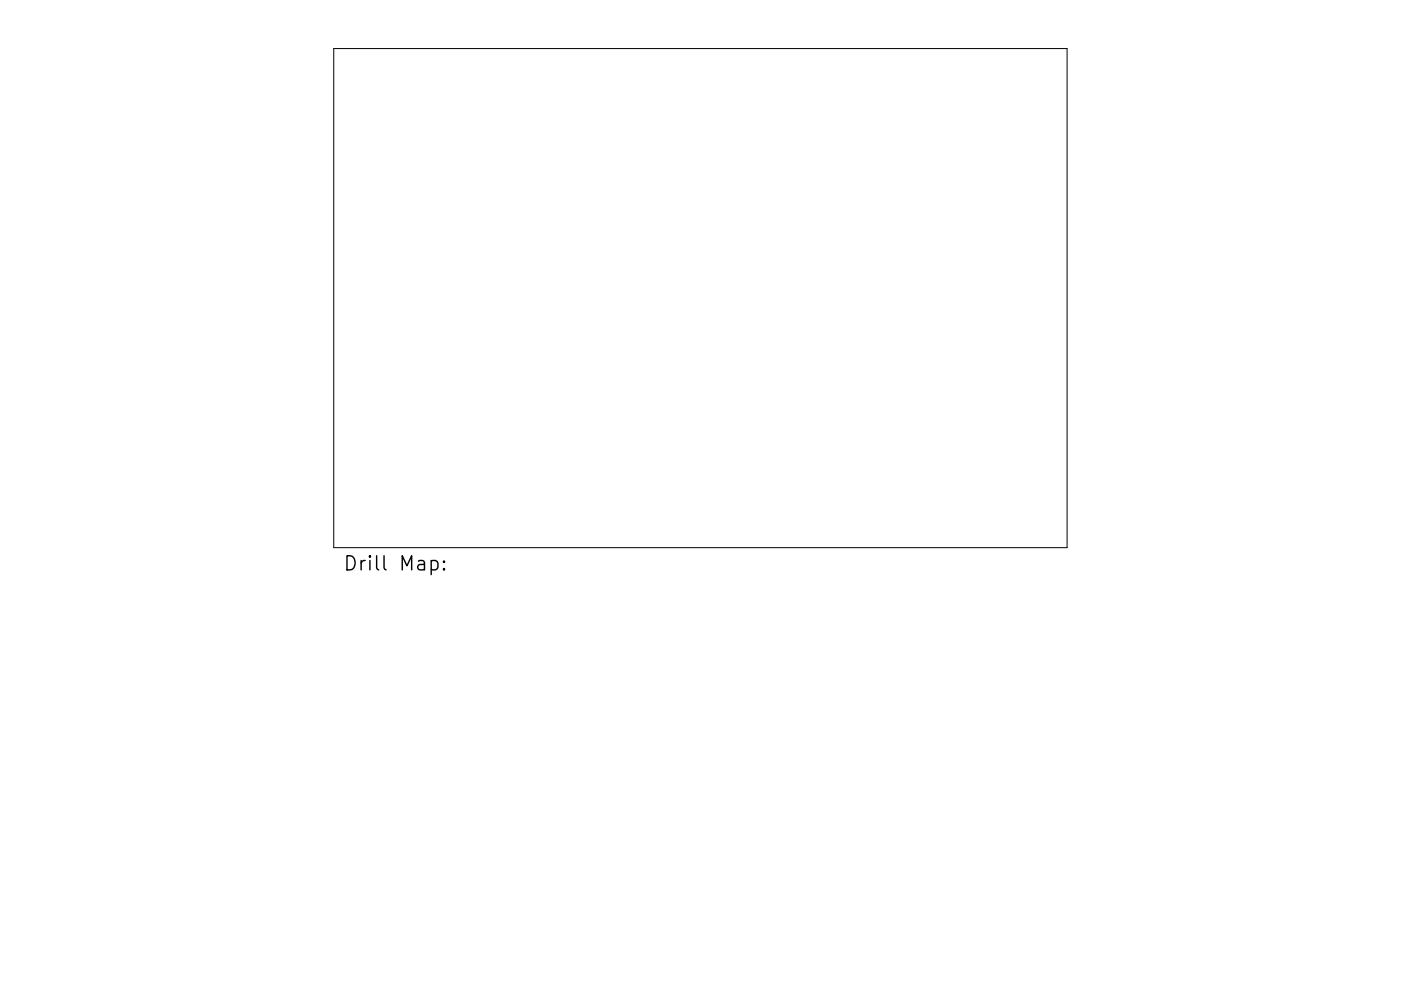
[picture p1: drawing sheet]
<svg xmlns="http://www.w3.org/2000/svg" width="297mm" height="210mm" viewBox="0 0 297 210" stroke-linecap="round" stroke-linejoin="round" font-family="sans-serif">
<defs><g id="words">
<text font-size="4.2" x="72.7" y="121.1">Drill Map:</text>
</g></defs>
<path d="M70.8 10.3h155.4v105.9h-155.4z" fill="none" stroke="#000" stroke-width=".21"/>
<path d="M91.4 119.1l.9-.2 .6 .6v.8l-.3 .5-.3 .1-.9-.1M94.1 119.1l.2 .1-.2 .1-.1-.1 .1-.1v.2M94.1 120.6l.2 .2-.2 .1-.1-.1 .1-.2v.3" fill="none" stroke="#000" stroke-width=".3"/>
<use href="#words"/>
</svg>
